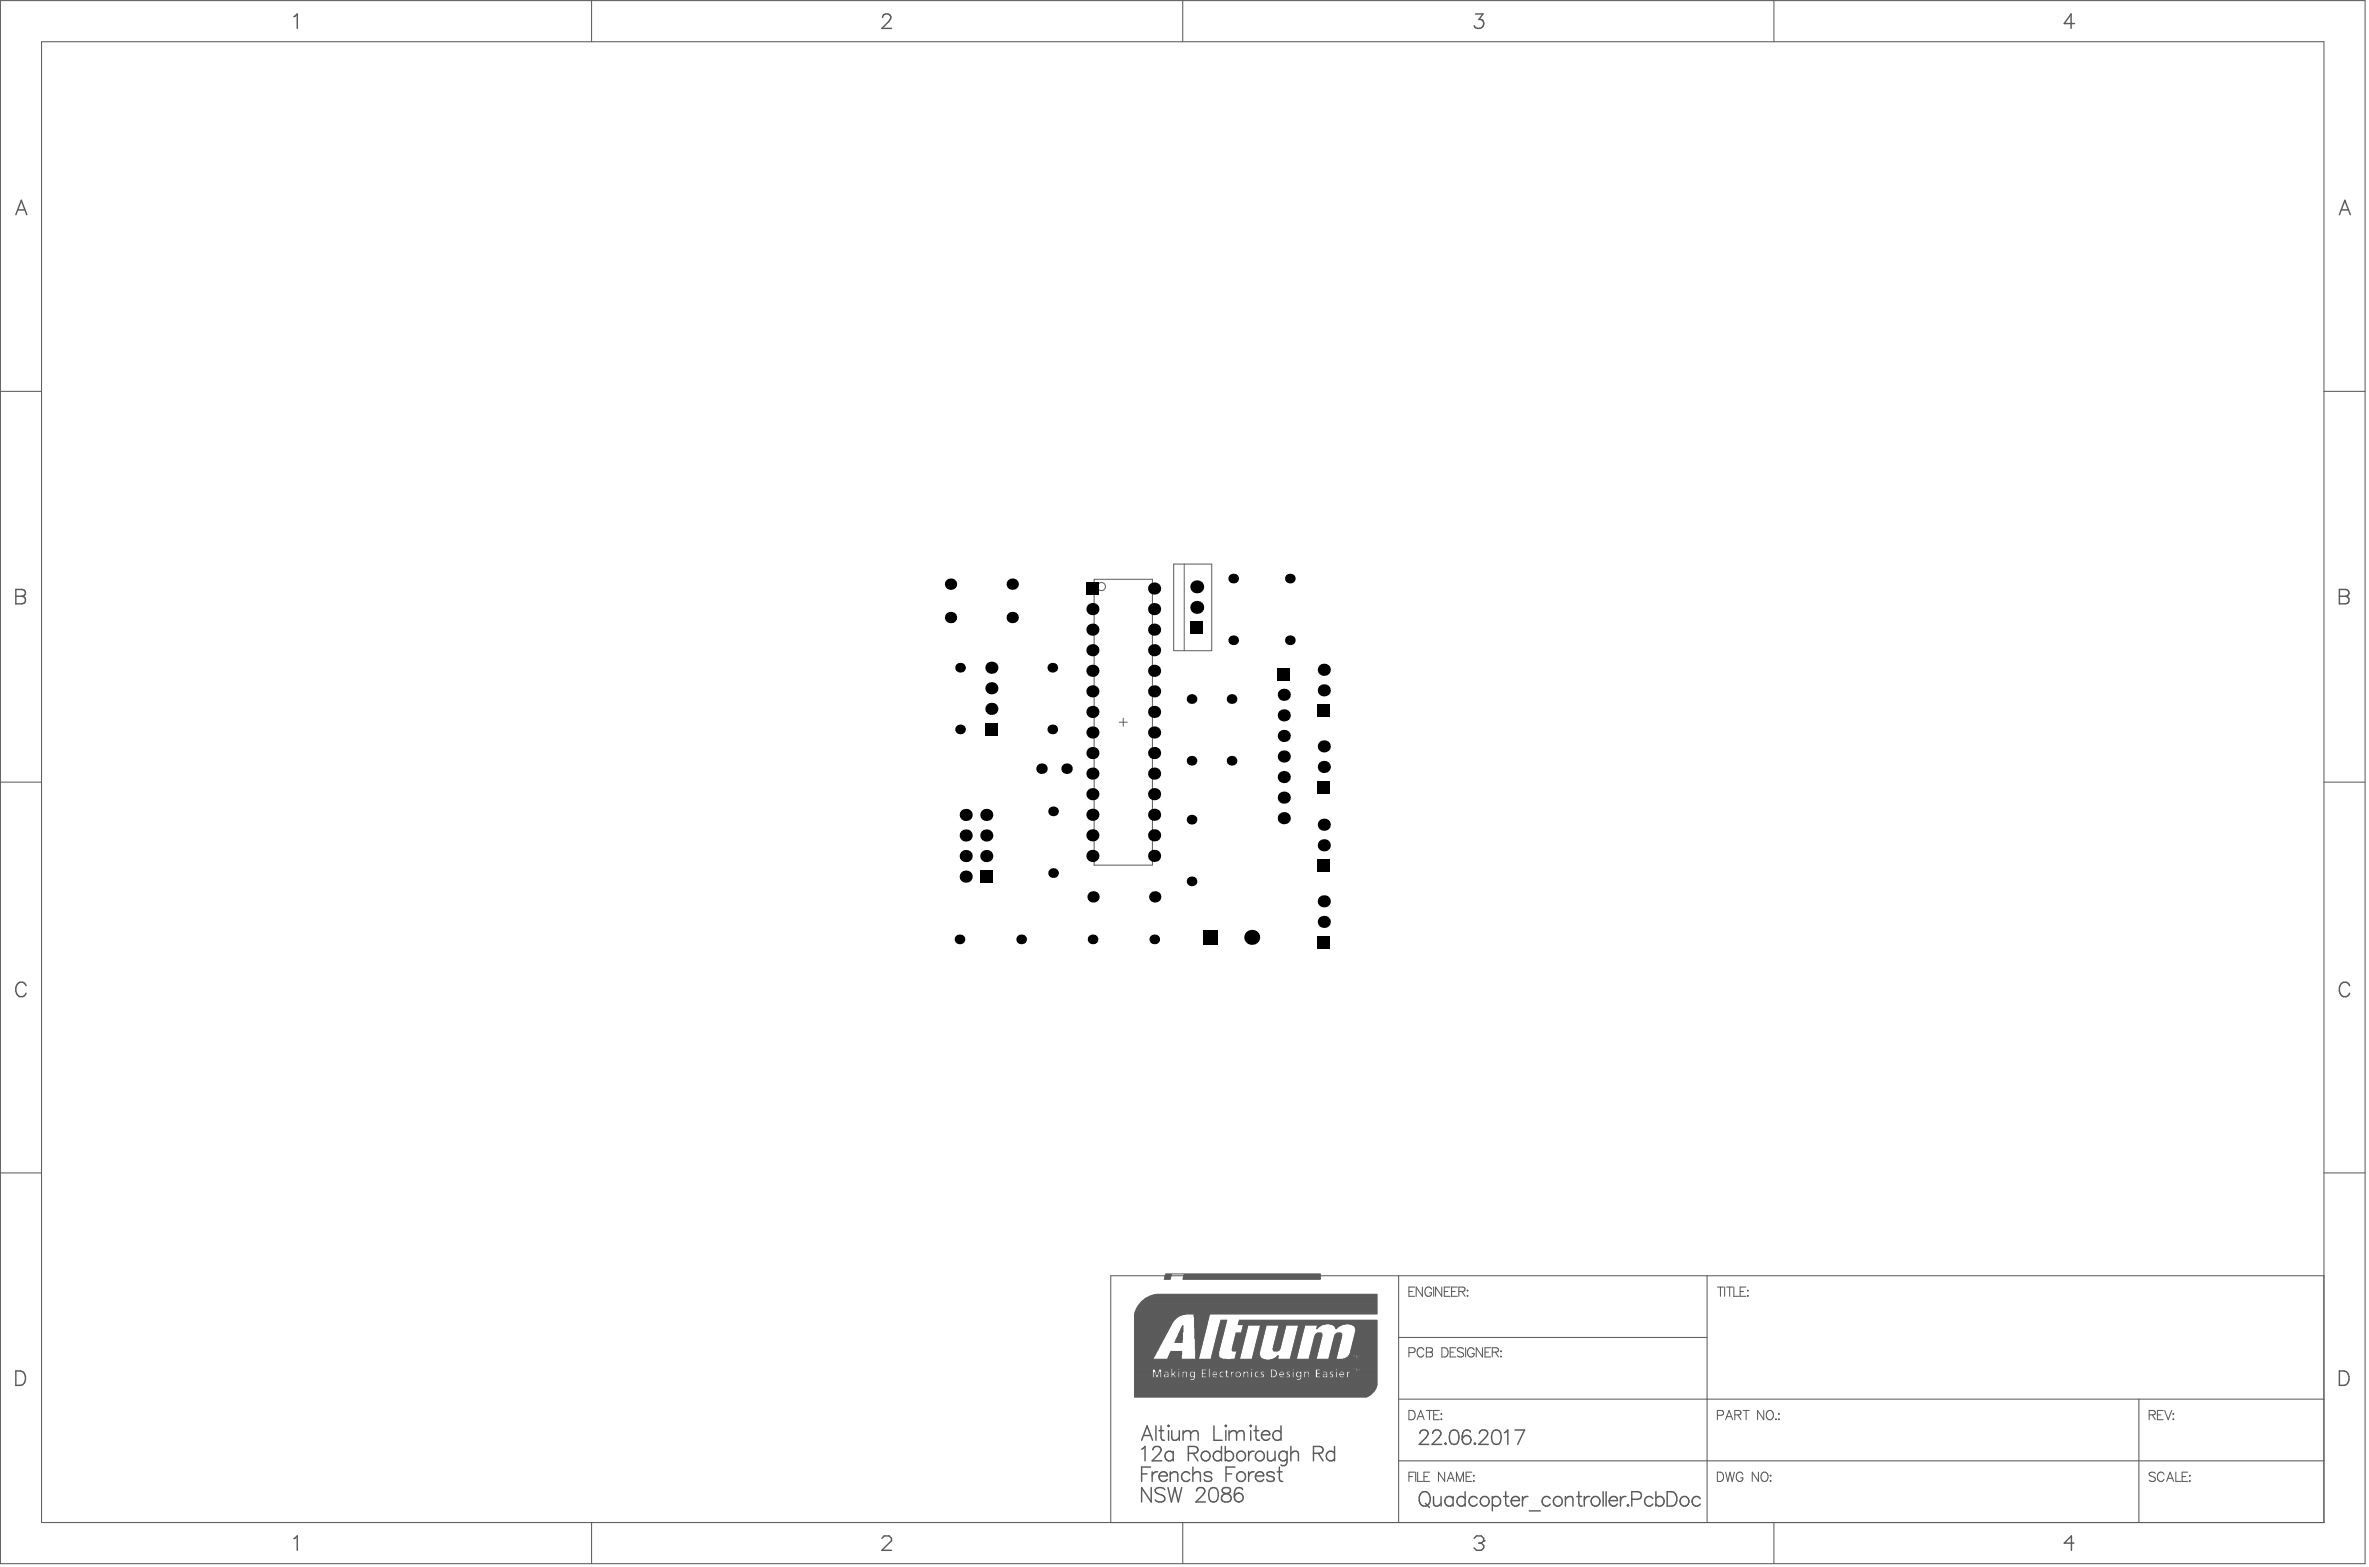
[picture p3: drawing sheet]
<svg xmlns="http://www.w3.org/2000/svg" width="974mm" height="644mm" viewBox="0 0 974 644" stroke-linecap="round" stroke-linejoin="round" font-family="sans-serif">
<g fill="none" stroke="#5a5a5a" stroke-width=".41">
<path d="M466.3 539.9h99.7M466.4 539.7h99.6M466.4 539.5h99.6M466.4 539.4h99.6M466.4 539.2h99.6M466.6 539h99.4M466.6 538.9h99.4M466.6 538.7h99.4M466.8 538.5h99.2M466.8 538.4h99.2M466.9 538.2h99.1M466.9 538h99.1"/>
<path d="M467.1 537.8h98.9M467.1 537.5h98.9M467.1 537.7h98.9M467.3 537.3h98.7M467.4 537.2h98.6M467.4 537h98.6M467.6 536.8h98.4M467.6 536.7h98.4M467.8 536.5h98.2M467.9 536.3h98.1M468.1 536.2h97.9M468.1 536h97.9"/>
<path d="M468.3 535.8h97.7M468.4 535.6h97.6M468.6 535.5h97.4M468.8 535.3h97.2M468.8 535.1h97.2M469 535h97M469.1 534.8h96.9M469.3 534.6h96.7M469.5 534.5h96.5M469.6 534.3h96.4M470 534.1h96M470.1 534h95.9"/>
<path d="M470.3 533.8h95.7M470.5 533.6h95.5M470.8 533.5h95.2M471 533.3h95M471.3 533.1h94.7M471.7 532.9h94.3M472 532.8h94M472.3 532.6h93.7M472.7 532.4h93.3M473.2 532.3h92.8M473.7 532.1h92.3M474.2 531.9h91.8"/>
<path d="M475.2 531.8h90.8M478.5 525.6h2.5M478.6 525.4h2.4M478.6 525.3h2.4M478.6 525.1h2.6M478.6 524.9h2.6M478.8 524.8h2.4M478.8 524.6h2.4M478.8 524.4h2.5M478.8 524.3h2.5M479 523.9h2.3M479 523.7h2.5"/>
<path d="M479 523.6h2.5M479 524.1h2.3M479.1 523.4h63.6M486.2 525.6h56.5M486.2 525.4h56.5M486.2 525.3h56.5M486.2 525.1h56.5M486.4 524.9h56.3M486.4 524.8h56.3M486.4 524.6h56.3M486.4 524.4h56.3M486.6 524.3h56.1"/>
<path d="M486.6 523.9h56.1M486.6 523.7h56.1M486.6 524.1h56.1M486.7 523.6h56M466.3 549.8h12.1M466.3 549.7h12.3M466.3 549.5h12.3M466.3 549.3h12.5M466.3 549.2h12.5M466.3 549h12.6M466.3 548.8h12.6M466.3 548.7h12.8"/>
<path d="M466.3 548.5h12.8M466.3 548.3h13M466.3 548.2h13M466.3 548h13.1M466.3 547.8h13.1M466.3 547.6h13.3M466.3 547.5h13.5M466.3 547.3h13.5M466.3 547.1h13.6M466.3 547h13.6M466.3 546.8h13.8M466.3 546.6h13.8"/>
<path d="M466.3 546.5h14M466.3 546.3h14M466.3 546.1h14.1M466.3 546h14.1M466.3 545.8h14.3M466.3 545.6h14.3M466.3 545.4h14.5M466.3 545.3h14.7M466.3 545.1h14.7M466.3 544.9h14.8M466.3 544.8h14.8M466.3 544.6h15"/>
<path d="M466.3 558.3h7.6M466.3 558.1h7.7M466.3 557.8h7.9M466.3 557.6h7.9M466.3 557.4h8.1M466.3 557.3h8.1M466.3 557.1h8.2M466.3 556.9h8.4M466.3 556.8h8.4M466.3 556.6h8.6M466.3 556.4h8.6M466.3 556.3h8.7"/>
<path d="M466.3 556.1h8.7M466.3 555.9h8.9M466.3 555.8h8.9M466.3 555.6h9.1M466.3 555.4h9.1M466.3 555.3h9.2M466.3 555.1h9.2M466.3 554.9h9.4M466.3 554.7h9.6M466.3 554.6h9.6M466.3 554.4h9.8M466.3 554.2h9.8"/>
<path d="M466.3 554.1h9.9M466.3 553.9h9.9M466.3 553.7h10.1M466.3 553.6h10.1M466.3 553.4h10.3M466.3 553.2h10.3M466.3 553.1h10.4M466.3 552.9h10.4M466.3 552.7h10.6M466.3 552.5h10.6M466.3 552.4h10.8M466.3 552.2h10.9"/>
<path d="M466.3 552h10.9M466.3 551.9h11.1M466.3 551.7h11.1M466.3 551.5h11.3M466.3 551.4h11.3M466.3 551h11.4M466.3 550.9h11.6M466.3 550.7h11.6M466.3 550.5h11.8M466.3 550.4h11.8M466.3 550.2h12M466.3 550h12.1"/>
<path d="M466.3 544.3h15.2M466.3 544.1h15.2M466.3 543.9h15.3M466.3 543.8h15.3M466.3 543.6h15.5M466.3 543.4h15.5M466.3 543.3h15.7M466.3 543.1h15.8M466.3 542.9h15.8M466.3 542.7h16M466.3 542.6h16.2M466.3 542.4h16.3"/>
<path d="M466.3 542.2h16.5M466.3 542.1h16.7M466.3 541.9h16.9M466.3 541.7h17M466.3 541.6h17.2M466.3 541.4h17.4M466.3 541.2h17.7M466.3 541.1h17.9M466.3 540.9h18.2M466.3 558h7.7M466.3 551.2h11.4M466.3 544.4h15"/>
<path d="M466.3 540.7h18.5M466.3 540.5h18.9M466.3 540.4h19.4M466.3 540.2h19.9M466.3 540h20.9M466.3 558.5h37.6M466.3 558.6h53.9M466.3 560h99.7M466.3 559.8h99.7M466.3 559.6h99.7M466.3 559.5h99.7M466.3 559.3h99.7"/>
<path d="M466.3 559.1h99.7M466.3 559h99.7M466.3 558.8h99.7M479.9 558.3h5.6M479.9 558.1h5.6M480.1 557.8h5.4M480.1 557.6h5.4M480.1 558h5.4M480.3 557.4h5.2M480.3 557.3h5.2M480.4 557.1h5.1M480.4 556.9h5.1"/>
<path d="M480.6 556.8h4.9M480.6 556.6h5.1M480.6 556.4h5.1M480.8 556.3h4.9M480.8 556.1h4.9M481 555.9h4.7M481 555.8h4.7M481.1 555.6h4.6M481.1 555.4h4.6M481.3 555.3h4.4M482.8 551.5h3.1M483 551.4h2.9"/>
<path d="M483 551.2h2.9M483.2 551h2.7M483.2 550.9h2.7M483.3 550.7h2.6M483.3 550.5h2.6M483.3 550.4h2.7M483.5 550.2h2.5M483.5 550h2.5M483.7 549.8h2.3M483.7 549.7h2.3M483.8 549.5h2.2M483.8 549.3h2.2"/>
<path d="M484 549.2h2M484 549h2M484.2 548.8h1.8M484.2 548.7h1.8M484.3 548.5h1.7M484.3 548.3h1.7M484.3 548.2h1.7M484.5 548h1.5M484.5 547.8h1.5M484.7 547.6h1.3M484.7 547.5h1.3M484.8 547.3h1.4"/>
<path d="M484.8 547.1h1.4M485 547h1.2M485 546.8h1.2M485.2 546.6h1M485.2 546.5h1M485.2 546.3h1M485.4 546.1h.8M485.4 546h.8M485.5 545.8h.7M485.5 545.6h.7M485.7 545.4h.5M485.7 545.3h.5"/>
<path d="M485.9 545.1h.3M485.9 544.9h.3M486 544.8h.2M486 544.6h.2M490.8 541.1h6M490.8 540.9h6M490.8 540.7h6.2M490.8 540.5h6.2M490.8 540.4h6.2M490.8 540.2h6.2M490.8 540h6.4M490.9 545.4h4.9"/>
<path d="M490.9 545.3h4.9M490.9 545.1h4.9M490.9 544.9h5.1M490.9 544.8h5.1M490.9 544.6h5.1M490.9 544.3h5.3M490.9 544.1h5.3M490.9 543.9h5.3M490.9 543.8h5.3M490.9 543.6h5.4M490.9 543.4h5.4M490.9 543.3h5.4"/>
<path d="M490.9 543.1h5.4M490.9 542.9h5.4M490.9 542.7h5.6M490.9 542.6h5.6M490.9 542.4h5.6M490.9 542.2h5.6M490.9 542.1h5.8M490.9 541.9h5.8M490.9 541.7h5.8M490.9 541.6h5.8M490.9 541.4h5.9M490.9 541.2h5.9"/>
<path d="M490.9 544.4h5.1M491.1 549.8h3.5M491.1 549.7h3.7M491.1 549.5h3.7M491.1 549.3h3.7M491.1 549.2h3.7M491.1 549h3.9M491.1 548.8h3.9M491.1 548.7h3.9M491.1 548.5h3.9M491.1 548.3h4.1M491.1 548.2h4.1"/>
<path d="M491.1 548h4.1M491.1 547.8h4.1M491.1 547.6h4.2M491.1 547.5h4.2M491.1 547.3h4.2M491.1 547.1h4.2M491.1 547h4.4M491.1 546.8h4.4M491.1 546.6h4.4M491.1 546.5h4.4M491.1 546.3h4.6M491.1 546.1h4.6"/>
<path d="M491.1 546h4.6M491.1 545.8h4.6M491.1 545.6h4.7M491.1 550h3.5M491.3 554.4h2.3M491.3 554.2h2.3M491.3 554.1h2.3M491.3 553.9h2.3M491.3 553.7h2.5M491.3 553.6h2.5M491.3 553.4h2.5M491.3 553.2h2.5"/>
<path d="M491.3 553.1h2.7M491.3 552.9h2.7M491.3 552.7h2.7M491.3 552.5h2.7M491.3 552.4h2.8M491.3 552.2h2.8M491.3 552h2.8M491.3 551.9h2.8M491.3 551.7h3M491.3 551.5h3M491.3 551.4h3M491.3 551h3.2"/>
<path d="M491.3 550.9h3.2M491.3 550.7h3.2M491.3 550.5h3.2M491.3 550.4h3.3M491.3 550.2h3.3M491.3 551.2h3M491.4 558.3h1.2M491.4 558.1h1.2M491.4 557.8h1.4M491.4 557.6h1.4M491.4 557.4h1.4M491.4 557.3h1.4"/>
<path d="M491.4 557.1h1.6M491.4 556.9h1.6M491.4 556.8h1.6M491.4 556.6h1.6M491.4 556.4h1.7M491.4 556.3h1.7M491.4 556.1h1.7M491.4 555.9h1.7M491.4 555.8h1.9M491.4 555.6h1.9M491.4 555.4h1.9M491.4 555.3h1.9"/>
<path d="M491.4 555.1h2.1M491.4 554.9h2.1M491.4 554.7h2.1M491.4 554.6h2.1M491.4 558h1.2M497.7 558.3h4.7M497.9 558.1h4M497.9 557.8h3.3M497.9 557.6h3.2M497.9 558h3.7M498 557.4h3.1M498 557.3h2.9"/>
<path d="M498 557.1h2.9M498 556.9h2.9M498.2 556.8h2.7M498.2 556.6h2.7M498.2 556.4h2.7M498.2 556.3h2.7M498.4 556.1h2.5M498.4 555.9h2.5M498.4 555.8h2.5M498.4 555.6h2.5M498.5 555.4h2.4M498.5 555.3h2.4"/>
<path d="M498.5 555.1h2.6M498.5 554.9h2.6M498.7 554.7h2.4M498.7 554.6h2.4M498.7 554.4h2.5M498.7 554.2h2.5M498.9 554.1h2.3M498.9 553.9h2.3M498.9 553.7h2.5M498.9 553.6h2.5M499 553.4h2.4M499 553.2h2.4"/>
<path d="M499 553.1h2.6M499 552.9h2.6M499.2 552.7h2.4M499.2 552.5h2.4M499.2 552.4h2.5M499.2 552.2h2.5M499.4 552h2.3M499.4 551.9h2.3M499.4 551.7h2.5M499.4 551.5h2.5M499.5 551.4h2.4M499.5 551h2.6"/>
<path d="M499.5 550.9h2.6M499.5 551.2h2.4M499.7 550.7h2.4M499.7 550.5h2.4M499.7 550.4h2.6M499.7 550.2h2.6M499.9 549.8h2.4M499.9 549.7h2.5M499.9 549.5h2.5M499.9 550h2.4M500.1 549.3h2.3M500.1 549.2h2.5"/>
<path d="M500.1 549h2.5M500.1 548.8h2.5M500.2 548.7h2.4M500.2 548.5h2.6M500.2 548.3h2.6M500.2 548.2h2.6M500.4 548h2.4M500.4 547.8h2.5M500.4 547.6h2.5M500.4 547.5h2.5M500.6 547.3h2.3M500.6 547.1h2.5"/>
<path d="M500.6 547h2.5M500.6 546.8h2.5M500.7 546.6h2.4M500.7 546.5h2.6M500.7 546.3h2.6M500.7 546.1h2.6M500.9 546h2.4M500.9 545.8h2.5M500.9 545.6h2.5M500.9 545.4h2.5M501.1 545.3h2.3M501.1 545.1h2.5"/>
<path d="M501.1 544.9h2.5M501.2 544.8h2.4M501.2 544.6h2.4M501.2 544.3h2.6M501.2 544.4h2.6M501.4 544.1h2.4M501.4 543.9h2.4M501.4 543.8h2.5M501.4 543.6h2.5M501.6 543.4h2.3M501.6 543.3h2.3M501.6 543.1h2.5"/>
<path d="M501.6 542.9h2.5M501.7 542.7h2.4M501.7 542.6h2.4M501.7 542.4h2.6M506 558.5h13.3M506.3 554.6h4.1M506.5 554.9h3.9M506.5 554.7h3.9M506.5 554.4h3.9M506.5 554.2h4M506.5 554.1h4M506.5 553.9h4"/>
<path d="M506.5 553.7h4M506.6 555.1h3.6M506.6 553.6h4.1M506.6 553.4h4.1M506.6 553.2h4.1M506.6 553.1h4.1M506.8 552.9h4.1M506.8 552.7h4.1M506.8 552.5h4.1M506.8 552.4h4.1M507 552.2h4M507 552h4"/>
<path d="M507 551.9h4M507 551.7h4M507.2 551.5h4M507.2 551.4h4M507.2 551h4M507.2 551.2h4M507.3 550.9h4.1M507.3 550.7h4.1M507.3 550.5h4.1M507.3 550.4h4.1M507.5 549.8h4M507.5 549.7h4"/>
<path d="M507.5 558.3h2M507.5 550.2h4M507.5 550h4M507.7 549.5h4M507.7 549.3h4M507.7 549.2h4M507.7 549h4M507.7 558.1h1.8M507.7 557.8h1.8M507.7 557.6h2M507.7 558h1.8M507.8 548.8h4.1"/>
<path d="M507.8 548.7h4.1M507.8 548.5h4.1M507.8 548.3h4.1M507.8 557.4h1.9M507.8 557.3h1.9M507.8 557.1h1.9M507.8 556.9h2.1M508 548.2h4.1M508 548h4.1M508 547.8h4.1M508 547.6h4.1M508 556.8h1.9"/>
<path d="M508 556.6h1.9M508 556.4h1.9M508 556.3h2M508.2 556.1h1.8M508.2 555.9h1.8M508.2 555.8h1.8M508.2 555.6h2M508.3 555.4h1.9M508.3 555.3h1.9M508.8 544.3h35M509 544.1h35.8M509 543.9h57"/>
<path d="M509 543.8h57M509 543.6h57M509.2 543.4h56.8M509.2 543.3h56.8M509.2 543.1h56.8M509.2 542.9h56.8M509.4 542.7h56.6M509.4 542.6h56.6M509.4 542.4h56.6M510.2 547.5h2M510.4 547.3h1.8M510.4 547.1h1.8"/>
<path d="M510.4 547h1.8M510.4 546.8h2M510.5 546.6h1.9M510.5 546.5h1.9M510.5 546.3h1.9M510.5 546.1h2.1M510.7 546h1.9M510.7 545.8h1.9M510.7 545.6h1.9M510.7 545.4h2M510.9 545.3h1.8M510.9 545.1h1.8"/>
<path d="M510.9 544.9h1.8M510.9 544.8h2M511 544.6h1.9M511 544.4h32.3M514.6 558.3h4.4M514.8 558.1h3.8M514.8 557.8h3.3M514.8 557.6h3.2M514.8 558h3.5M514.9 557.4h3.1M514.9 557.3h2.9M514.9 557.1h2.9"/>
<path d="M514.9 556.9h2.9M515.1 556.8h2.5M515.1 556.6h2.5M515.1 556.4h2.5M515.1 556.3h2.5M515.3 556.1h2.3M515.3 555.9h2.3M515.3 555.8h2.3M515.3 555.6h2.3M515.4 555.4h2.2M515.4 555.3h2.4M515.4 555.1h2.4"/>
<path d="M515.4 554.9h2.4M515.6 554.7h2.2M515.6 554.6h2.4M515.6 554.4h2.4M515.6 554.2h2.4M515.8 554.1h2.2M515.8 553.9h2.3M515.8 553.7h2.3M515.8 553.6h2.3M515.9 553.4h2.2M515.9 553.2h2.4M515.9 553.1h2.4"/>
<path d="M515.9 552.9h2.4M516.1 552.7h2.2M516.1 552.5h2.4M516.1 552.4h2.4M516.1 552.2h2.4M516.3 552h2.2M516.3 551.9h2.3M516.3 551.7h2.3M516.3 551.5h2.3M516.5 551.4h2.1M516.5 551h2.3M516.5 550.9h2.3"/>
<path d="M516.5 551.2h2.3M516.6 550.7h2.2M516.6 550.5h2.4M516.6 550.4h2.4M516.6 550.2h2.4M516.8 549.8h2.4M516.8 549.7h2.4M516.8 549.5h2.4M516.8 550h2.2M517 549.3h2.2M517 549.2h2.3M517 549h2.3"/>
<path d="M517 548.8h2.3M517.1 548.7h2.2M517.1 548.5h2.4M517.1 548.3h2.4M517.1 548.2h2.4M517.3 548h2.2M517.3 547.8h2.4M517.3 547.6h2.4M517.3 547.5h2.4M517.5 547.3h2.2M517.5 547.1h2.3M517.5 547h2.3"/>
<path d="M517.5 546.8h2.3M517.6 546.6h2.2M517.6 546.5h2.4M517.6 546.3h2.4M517.6 546.1h2.4M517.8 546h2.2M517.8 545.8h2.4M517.8 545.6h2.4M517.8 545.4h2.4M518 545.3h2.2M518 545.1h2.3M518 544.9h2.3"/>
<path d="M518 544.8h2.3M518.1 544.6h2.2M522 558.6h44M522.9 558.5h43.1M523.2 554.6h2.7M523.2 554.4h2.7M523.2 554.2h2.9M523.2 554.1h2.9M523.2 553.9h3.1M523.4 558.3h1.7M523.4 554.9h2.2M523.4 554.7h2.3"/>
<path d="M523.4 553.7h2.9M523.4 553.6h2.9M523.4 553.4h2.9M523.4 553.2h3M523.6 555.1h1.6M523.6 553.1h2.8M523.6 552.9h2.8M523.6 552.7h2.8M523.6 552.5h3M523.7 558.1h1.5M523.7 552.4h2.9M523.7 552.2h2.9"/>
<path d="M523.7 552h2.9M523.7 551.9h3.1M523.9 551.7h2.9M523.9 551.5h2.9M523.9 551.4h2.9M523.9 551.2h3M524.1 551h2.8M524.1 550.9h2.8M524.1 550.7h2.8M524.1 550.5h3M524.1 558h1.1M524.2 549.8h3.1"/>
<path d="M524.2 557.8h1M524.2 550.4h2.9M524.2 550.2h2.9M524.2 550h2.9M524.4 549.7h2.9M524.4 549.5h2.9M524.4 549.3h2.9M524.4 549.2h3M524.6 549h2.8M524.6 548.8h2.8M524.6 548.7h2.8M524.6 548.5h3"/>
<path d="M524.6 557.6h.6M524.7 548.3h2.9M524.7 548.2h2.9M524.7 548h2.9M524.7 547.8h3.1M524.7 557.4h.7M524.9 547.6h2.9M524.9 547.5h2.9M524.9 547.3h2.9M524.9 547.1h3M524.9 557.3h.5M525.1 547h2.8"/>
<path d="M525.1 546.8h2.8M525.1 546.6h2.8M525.1 546.5h3M525.1 557.1h.3M525.2 546.3h2.9M525.2 546.1h2.9M525.2 546h2.9M525.2 545.8h3.1M525.2 556.9h.2M525.4 545.6h2.9M525.4 545.4h2.9M525.4 545.3h2.9"/>
<path d="M525.4 545.1h3.1M525.6 544.9h2.9M525.6 544.8h2.9M525.6 544.6h2.9M530.3 558.3h2.5M530.3 558.1h2.5M530.3 558h2.5M530.5 557.8h2.5M530.5 557.6h2.5M530.5 557.4h2.5M530.5 557.3h2.5M530.6 557.1h2.6"/>
<path d="M530.6 556.9h2.6M530.6 556.8h2.6M530.6 556.6h2.6M530.8 556.4h2.6M530.8 556.3h2.6M530.8 556.1h2.6M530.8 555.9h2.6M531 555.8h2.5M531 555.6h2.5M531 555.4h2.5M531 555.3h2.5M531.2 555.1h2.5"/>
<path d="M531.2 554.9h2.5M531.2 554.7h2.5M531.2 554.6h2.5M531.3 554.4h2.6M531.3 554.2h2.6M531.3 554.1h2.6M531.3 553.9h2.6M531.5 553.7h2.5M531.5 553.6h2.5M531.5 553.4h2.5M531.5 553.2h2.5M531.7 553.1h2.5"/>
<path d="M531.7 552.9h2.5M531.7 552.7h2.5M531.7 552.5h2.5M531.8 552.4h2.6M531.8 552.2h2.6M531.8 552h2.6M531.8 551.9h2.6M532 551.7h2.5M532 551.5h2.5M532 551.4h2.5M532 551.2h2.5M532.2 551h2.5"/>
<path d="M532.2 550.9h2.5M532.2 550.7h2.5M532.2 550.5h2.5M532.3 549.8h2.6M532.3 550.4h2.6M532.3 550.2h2.6M532.3 550h2.6M532.5 549.7h2.5M532.5 549.5h2.5M532.5 549.3h2.5M532.5 549.2h2.5M532.7 549h2.5"/>
<path d="M532.7 548.8h2.5M532.7 548.7h2.5M532.7 548.5h2.5M532.8 548.3h2.6M532.8 548.2h2.6M532.8 548h2.6M532.8 547.8h2.6M533 547.6h2.6M533 547.5h2.6M533 547.3h2.6M533 547.1h2.6M533.2 547h2.5"/>
<path d="M533.2 546.8h2.5M533.2 546.6h2.5M533.2 546.5h2.5M533.4 546.3h2.5M533.4 546.1h2.5M533.4 546h2.5M533.4 545.8h2.5M533.5 545.6h2.6M533.5 545.4h2.6M533.5 545.3h2.6M533.5 545.1h2.6M533.7 544.9h2.5"/>
<path d="M533.7 544.8h2.5M533.7 544.6h2.5M538.1 558.3h2.9M538.1 558.1h2.9M538.1 557.8h3M538.1 558h3M538.3 557.6h2.8M538.3 557.4h2.8M538.3 557.3h3M538.3 557.1h3M538.4 556.9h2.9M538.4 556.8h2.9"/>
<path d="M538.4 556.6h3.1M538.4 556.4h3.1M538.6 556.3h2.9M538.6 556.1h2.9M538.6 555.9h3M538.6 555.8h3M538.8 555.6h2.8M538.8 555.4h2.8M538.8 555.3h3M538.8 555.1h3M538.9 554.9h2.9M538.9 554.7h2.9"/>
<path d="M538.9 554.6h3.1M538.9 554.4h3.1M539.1 554.2h2.9M539.1 554.1h2.9M539.1 553.9h3M539.1 553.7h3M539.3 553.6h2.8M539.3 553.4h2.8M539.3 553.2h3M539.3 553.1h3M539.4 552.9h2.9M539.4 552.7h2.9"/>
<path d="M539.4 552.5h3.1M539.4 552.4h3.1M539.6 552.2h2.9M539.6 552h2.9M539.6 551.9h3.1M539.6 551.7h3.1M539.8 551.5h2.9M539.8 551.4h2.9M539.8 551h3M539.8 551.2h3M539.9 550.9h2.9M539.9 550.7h2.9"/>
<path d="M539.9 550.5h3.1M539.9 550.4h3.1M540.1 549.8h3.1M540.1 549.7h3.1M540.1 550.2h2.9M540.1 550h2.9M540.3 549.5h2.9M540.3 549.3h2.9M540.3 549.2h3M540.3 549h3M540.5 548.8h2.8M540.5 548.7h2.8"/>
<path d="M540.6 548.5h2.7M540.6 548.3h2.7M540.8 548.2h2.5M541 548h2.3M541.1 547.8h2.1M541.1 546h.2M541.1 545.8h.4M541.3 545.6h.3M541.3 545.4h.5M541.3 545.3h.7M541.3 545.1h.8M541.5 547.6h1.5"/>
<path d="M541.5 544.9h1M541.5 544.8h1.2M541.5 544.6h1.5M546.2 558.3h2.9M546.2 558.1h3M546.2 557.8h3M546.2 558h3M546.4 557.6h2.8M546.4 557.4h3M546.4 557.3h3M546.4 557.1h3M546.5 556.9h2.9"/>
<path d="M546.5 556.8h3.1M546.5 556.6h3.1M546.5 556.4h3.1M546.7 556.3h2.9M546.7 556.1h3M546.7 555.9h3M546.7 555.8h3M546.7 544.1h6.3M546.9 555.6h2.8M546.9 555.4h3M546.9 555.3h3M546.9 555.1h3"/>
<path d="M547 554.9h2.9M547 554.7h3.1M547 554.6h3.1M547 554.4h3.1M547.2 554.2h2.9M547.2 554.1h3.1M547.2 553.9h3.1M547.2 553.7h3.1M547.4 553.6h2.9M547.4 553.4h3M547.4 553.2h3M547.4 553.1h3"/>
<path d="M547.4 544.3h4.5M547.6 552.9h2.8M547.6 552.7h3M547.6 552.5h3M547.6 552.4h3M547.7 552.2h2.9M547.7 552h3.1M547.7 551.9h3.1M547.7 551.7h3.1M547.9 551.5h2.9M547.9 551.4h3M547.9 551h3"/>
<path d="M547.9 551.2h3M547.9 544.4h3.5M548.1 544.6h3M548.1 550.9h2.8M548.1 550.7h3M548.1 550.5h3M548.1 550.4h3M548.2 549.8h3.1M548.2 549.7h3.1M548.2 550.2h2.9M548.2 550h3.1M548.4 549.5h2.9"/>
<path d="M548.4 549.3h3M548.4 549.2h3M548.4 544.8h2.4M548.6 549h2.8M548.6 548.8h2.8M548.6 548.7h2.8M548.6 545.1h1.5M548.6 544.9h1.8M548.7 548.5h2.9M548.7 548.3h2.7M548.7 545.3h1.2M548.9 548.2h2.5"/>
<path d="M548.9 545.8h.5M548.9 545.6h.7M548.9 545.4h.8M549.1 548h2.3M549.1 546h.1M549.2 547.8h2.1M549.6 547.6h1.5M552.1 558.3h4.2M552.8 558.1h3.5M553.1 558h3.2M553.5 557.8h2.8M553.6 557.6h2.7"/>
<path d="M554 557.4h2.3M554.1 557.3h2.2M554.3 557.1h2M554.3 556.9h1.7M554.5 556.8h11.5M554.7 556.6h11.3M554.7 556.4h11.3M554.7 544.1h11.3M554.8 556.3h11.2M554.8 556.1h11.2M555 555.9h11M555 555.8h11"/>
<path d="M555 555.6h11M555 555.4h11M555.2 555.3h10.8M555.2 555.1h10.8M555.2 554.9h10.8M555.2 554.7h10.8M555.3 554.6h10.7M555.3 554.4h10.7M555.3 554.2h10.7M555.3 554.1h10.7M555.5 553.9h10.5M555.5 553.7h10.5"/>
<path d="M555.5 553.6h10.5M555.5 553.4h10.5M555.5 544.3h10.5M555.7 553.2h10.3M555.7 553.1h10.3M555.7 552.9h10.3M555.7 552.7h10.3M555.8 552.5h10.2M555.8 552.4h10.2M555.8 552.2h10.2M555.8 552h10.2M555.8 544.4h10.2"/>
<path d="M556 551.9h10M556 551.7h10M556 551.5h10M556 551.4h10M556.2 544.6h9.8M556.2 551h9.8M556.2 550.9h9.8M556.2 550.7h9.8M556.2 551.2h9.8M556.3 550.5h9.7M556.3 550.4h9.7M556.3 550.2h9.7"/>
<path d="M556.3 550h9.7M556.5 549.8h9.5M556.5 549.7h9.5M556.5 549.5h9.5M556.5 549.3h9.5M556.5 544.8h9.5M556.7 549.2h9.3M556.7 549h9.3M556.7 548.8h9.3M556.7 548.7h9.3M556.7 544.9h9.3M556.7 558.3h.7"/>
<path d="M556.7 558.1h.7M556.7 557.8h.7M556.7 557.6h.7M556.7 557.4h.7M556.7 557.3h.7M556.7 557.1h.7M556.7 558h.7M556.8 548.5h9.2M556.8 548.3h9.2M556.8 548.2h9.2M556.8 548h9.2M556.8 545.3h9.2"/>
<path d="M556.8 545.1h9.2M557 547.8h9M557 547.6h9M557 547.5h9M557 547.3h9M557 547.1h9M557 546h9M557 545.8h9M557 545.6h9M557 545.4h9M557.2 547h8.8M557.2 546.8h8.8"/>
<path d="M557.2 546.6h8.8M557.2 546.5h8.8M557.2 546.3h8.8M557.2 546.1h8.8M557.2 556.9h.2M557.7 558.3h.3M557.7 558.1h.3M557.7 557.8h.2M557.7 557.6h.2M557.7 558h.3M557.9 557.1h.6M557.9 556.9h.8"/>
<path d="M558 557.6h.4M558 557.4h.5M558 557.3h.5M558.2 557.8h.2M558.4 558.3h.5M558.5 558.1h.4M558.5 557.8h.4M558.5 558h.4M558.7 557.6h.2M558.7 557.4h.2M559 558.3h7M559 558.1h7"/>
<path d="M559 557.8h7M559 557.6h7M559 557.4h7M559 557.3h7M559 557.1h7M559 556.9h7M559 558h7M466.3 565.9h7.4M466.3 565.7h7.4M466.3 565.6h7.4M466.3 565.4h7.4M466.3 565.2h7.4"/>
<path d="M466.3 565.1h7.4M466.3 564.9h7.4M466.3 564.5h7.4M466.3 564.4h7.4M466.3 564.2h7.4M466.3 564h7.4M466.3 563.9h7.4M466.3 563.7h7.4M466.3 563.5h7.4M466.3 563.4h7.4M466.3 563.2h7.4M466.3 563h7.4"/>
<path d="M466.3 562.9h7.4M466.3 562.7h7.4M466.3 566.4h22.8M466.3 562.5h15M466.3 562.3h15M466.3 564.7h7.4M466.3 566.9h22.9M466.3 566.7h22.8M466.3 566.6h22.8M466.3 566.2h24.1M466.3 566.1h24.3M466.3 574h95.4"/>
<path d="M466.3 573.8h95.8M466.3 573.7h96.1M466.3 573.5h96.5M466.3 573.3h96.6M466.3 573.2h97M466.3 573h97.1M466.3 572.8h97.3M466.3 572.7h97.5M466.3 572.5h97.6M466.3 572.3h97.8M466.3 572.2h98M466.3 572h98.2"/>
<path d="M466.3 571.8h98.3M466.3 571.6h98.5M466.3 571.3h98.7M466.3 571.1h98.8M466.3 571h99M466.3 570.8h99M466.3 570.6h99.2M466.3 570.5h99.2M466.3 570.3h99.3M466.3 570.1h99.3M466.3 570h99.3M466.3 569.8h99.5"/>
<path d="M466.3 569.6h99.5M466.3 569.4h99.5M466.3 569.3h99.7M466.3 569.1h99.7M466.3 568.9h99.7M466.3 568.8h99.7M466.3 568.6h99.7M466.3 568.4h99.7M466.3 568.3h99.7M466.3 568.1h99.7M466.3 567.9h99.7M466.3 567.8h99.7"/>
<path d="M466.3 567.6h99.7M466.3 567.4h99.7M466.3 567.3h99.7M466.3 567.1h99.7M466.3 562.2h99.7M466.3 562h99.7M466.3 561.8h99.7M466.3 561.7h99.7M466.3 561.5h99.7M466.3 561.3h99.7M466.3 561.2h99.7M466.3 561h99.7"/>
<path d="M466.3 560.8h99.7M466.3 560.7h99.7M466.3 560.5h99.7M466.3 560.3h99.7M466.3 560.2h99.7M466.3 571.5h98.7M474.4 565.9h.8M474.4 565.7h.6M474.4 565.6h.6M474.4 565.4h.6M474.4 565.2h.5M474.4 565.1h.5"/>
<path d="M474.4 564.9h.5M474.4 564.5h.3M474.4 564.4h.3M474.4 564.2h.3M474.4 564h.1M474.4 563.9h.1M474.4 564.7h.3M474.7 562.7h1.5M474.9 563.2h1.2M474.9 563h1.3M474.9 562.9h1.3M475 563.7h.9"/>
<path d="M475 563.5h1.1M475 563.4h1.1M475.2 564.2h.7M475.2 564h.7M475.2 563.9h.7M475.4 564.9h.1M475.4 564.5h.3M475.4 564.4h.3M475.4 564.7h.3M475.9 565.9h.8M475.9 565.7h.8M476.1 565.6h.6"/>
<path d="M476.1 565.4h.6M476.1 565.2h.6M476.2 565.1h.5M476.2 564.9h.5M476.2 564.7h.5M476.4 564.5h.3M476.4 564.4h.3M476.4 564.2h.3M476.6 564h.1M476.6 563.9h.1M476.6 563.7h.1M477.4 565.9h1.2"/>
<path d="M477.4 565.7h1M477.4 565.6h.9M477.4 565.4h.9M477.4 565.2h.9M477.4 565.1h.9M477.4 564.9h.9M477.4 564.5h1.2M477.4 564.4h2.4M477.4 564.2h2.4M477.4 564h1M477.4 563.9h1M477.4 563.7h1"/>
<path d="M477.4 563.5h1.2M477.4 563.4h3.9M477.4 563.2h3.9M477.4 563h3.9M477.4 562.9h3.9M477.4 562.7h3.9M477.4 564.7h1M478.8 564h1M478.9 565.4h.7M478.9 565.2h.9M478.9 565.1h.9M479.1 564.9h.7"/>
<path d="M479.6 565.9h.3M480.1 563.5h1.2M480.3 563.9h1M480.3 563.7h1M480.4 565.9h.9M480.4 565.7h.9M480.4 565.6h.9M480.4 565.4h.9M480.4 565.2h.9M480.4 565.1h.9M480.4 564.9h.9M480.4 564.5h.9"/>
<path d="M480.4 564.4h.9M480.4 564.2h.9M480.4 564h.9M480.4 564.7h.9M482 565.9h.8M482 565.7h.6M482 565.6h.5M482 565.4h.5M482 565.2h.3M482 565.1h.1M482 564.2h.1M482 564h.3"/>
<path d="M482 563.9h.5M482 563.7h.5M482 563.5h.6M482 563.4h11.8M482 563.2h11.8M482 563h11.8M482 562.9h2.2M482 562.7h2.2M482 562.5h2.2M482 562.3h14.7M482.6 564.5h1.6M482.6 564.7h1.6"/>
<path d="M482.8 564.9h1.4M482.8 564.4h1.4M483 565.1h1.2M483 564.2h1.2M483 564h1.2M483.2 565.4h1M483.2 565.2h1M483.2 563.9h1M483.3 565.6h.9M483.3 563.7h.9M483.5 565.7h.7M483.5 563.5h.7"/>
<path d="M483.7 565.9h.5M484.8 565.9h1.1M484.8 565.7h1.1M484.8 565.6h1.1M484.8 565.4h1.1M484.8 565.2h1.1M484.8 565.1h1.1M484.8 564.9h1.1M484.8 564.5h1.1M484.8 564.4h1.1M484.8 564.2h1.1M484.8 564h1.1"/>
<path d="M484.8 563.9h1.1M484.8 563.7h1.1M484.8 563.5h1.1M484.8 562.9h9M484.8 562.7h9M484.8 562.5h11.9M484.8 564.7h1.1M486.4 563.5h.3M486.5 565.9h.9M486.5 565.7h.9M486.5 565.6h.9M486.5 565.4h.9"/>
<path d="M486.5 565.2h.9M486.5 565.1h.9M486.5 564.9h.9M486.5 564.5h.9M486.5 564.4h.9M486.5 564.2h.9M486.5 564.7h.9M486.7 564h.7M487.7 563.5h1.7M487.9 563.7h1.3M488.1 565.9h1.3M488.1 565.7h1.1"/>
<path d="M488.1 565.6h1M488.1 565.4h.8M488.1 565.2h.8M488.1 565.1h.8M488.1 564.9h.8M488.1 564.5h.8M488.1 564.4h.8M488.1 564.2h.8M488.1 564h.8M488.1 563.9h1M488.1 564.7h.8M489.4 566.4h.9"/>
<path d="M489.6 565.1h1M489.6 564.9h1M489.6 564.5h1M489.6 564.4h1M489.6 564.2h1M489.6 564.7h1M489.7 565.2h.7M489.7 564h.7M489.9 565.4h.4M490.3 565.9h.3M490.4 563.5h.2M490.8 566.9h42.2"/>
<path d="M490.9 566.7h41.9M491.1 566.4h41.7M491.1 566.6h41.7M491.3 565.9h2.5M491.3 565.7h2.5M491.3 565.6h2.5M491.3 565.4h2.5M491.3 565.2h2.5M491.3 565.1h2.5M491.3 564.9h2.5M491.3 564.5h2.5M491.3 564.4h2.5"/>
<path d="M491.3 564.2h2.5M491.3 564h2.5M491.3 563.9h2.5M491.3 563.7h2.5M491.3 563.5h2.5M491.3 564.7h2.5M491.3 566.2h42.9M491.3 566.1h42.9M494.5 565.4h2.2M494.5 565.2h2.2M494.5 565.1h2.2M494.5 564.9h2.2"/>
<path d="M494.5 564.5h2.2M494.5 563.9h2.2M494.5 563.7h2.2M494.5 563.5h2.2M494.5 563.4h2.2M494.5 563.2h2.2M494.5 564.7h2.2M495.7 564.4h1M495.7 564.2h1M495.7 564h1M495.8 565.9h.9M495.8 565.7h.9"/>
<path d="M495.8 565.6h.9M495.8 563h.9M495.8 562.9h.9M495.8 562.7h.9M497.4 565.9h1.5M497.4 565.7h1.1M497.4 565.6h1M497.4 565.4h.8M497.4 565.2h.8M497.4 565.1h.8M497.4 564.9h.8M497.4 564.5h.8"/>
<path d="M497.4 564.4h.8M497.4 564.2h.8M497.4 564h.8M497.4 563.9h1M497.4 563.7h1.1M497.4 563.5h1.3M497.4 563.4h6.4M497.4 563.2h6.4M497.4 563h6.4M497.4 562.9h6.7M497.4 562.7h16.7M497.4 562.5h16.7"/>
<path d="M497.4 562.3h58.6M497.4 564.7h.8M498.7 565.1h2.4M498.7 564.4h1.2M498.9 565.2h2.2M498.9 564.2h.8M498.9 564h.8M499 565.4h1.1M499.9 563.5h1.8M500.1 563.7h1.3M500.2 565.9h1.5M500.2 565.7h1.2"/>
<path d="M500.2 565.6h1M500.2 565.4h1M500.2 563.9h1M500.4 564.9h.7M500.4 564.5h.7M500.4 564.4h.7M500.4 564.2h.7M500.4 564h.8M500.4 564.7h.7M501.7 565.1h2.1M501.7 564.9h2.1M501.7 564.5h2.1"/>
<path d="M501.7 564.4h2.1M501.7 564.7h2.1M501.9 565.2h1.9M501.9 564.2h1.9M502.1 565.4h1.7M502.1 564h1.7M502.9 565.9h1.2M502.9 565.7h1M502.9 565.6h.9M502.9 563.9h.4M502.9 563.7h.4M502.9 563.5h.4"/>
<path d="M504.5 565.2h1.3M504.5 565.1h1.3M504.5 564.9h1.3M504.5 564.5h1.3M504.5 564.4h1.3M504.5 564.2h1.3M504.5 564h1.3M504.5 563.4h17.7M504.5 563.2h17.7M504.5 563h17.7M504.5 562.9h9.6M504.5 564.7h1.3"/>
<path d="M504.6 565.4h1.2M505 563.9h.8M505 563.7h.8M505 563.5h.8M505.1 565.9h.7M505.1 565.7h.7M505.1 565.6h.7M506.3 565.9h2M506.3 565.7h1.7M506.3 565.6h1.5M506.3 565.4h1.4M506.3 565.2h1.4"/>
<path d="M506.3 565.1h1.4M506.3 564.9h1.4M506.3 563.7h.2M506.3 563.5h.3M506.5 564.5h1.2M506.5 564.4h1.2M506.5 564.2h1.2M506.5 564.7h1.2M507.2 564h.5M507.2 563.9h.6M507.2 563.7h.8M507.2 563.5h1.1"/>
<path d="M508.3 565.2h1.1M508.3 565.1h1.2M508.3 564.9h1.2M508.3 564.5h1.2M508.3 564.4h1.2M508.3 564.2h1.1M508.3 564.7h1.2M508.5 565.4h.7M508.5 564h.7M509.5 565.9h1.4M509.5 563.5h1.4M509.9 565.7h1"/>
<path d="M509.9 565.6h1M509.9 563.9h1M509.9 563.7h1M510 565.4h.9M510 564h.9M510.2 565.2h.7M510.2 565.1h.7M510.2 564.9h.7M510.2 564.5h.7M510.2 564.4h.7M510.2 564.2h.7M510.2 564.7h.7"/>
<path d="M511.5 565.9h1.1M511.5 565.7h1.1M511.5 565.6h1.1M511.5 565.4h1.1M511.5 565.2h1.1M511.5 565.1h1.1M511.5 564.9h1.1M511.5 564.5h1.1M511.5 563.5h.4M511.5 564.7h1.1M511.7 564.4h.9M511.7 564.2h.9"/>
<path d="M511.9 564h.5M512.9 563.5h1.2M513.1 563.9h1M513.1 563.7h1M513.2 565.9h.9M513.2 565.7h.9M513.2 565.6h.9M513.2 565.4h.9M513.2 565.2h.9M513.2 565.1h.9M513.2 564.9h.9M513.2 564.5h.9"/>
<path d="M513.2 564.4h.9M513.2 564.2h.9M513.2 564h.9M513.2 564.7h.9M514.8 565.9h1.5M514.8 565.7h1.1M514.8 565.6h1M514.8 565.4h.8M514.8 565.2h.8M514.8 565.1h.8M514.8 564.9h.8M514.8 564.5h.8"/>
<path d="M514.8 564.4h.8M514.8 564.2h.8M514.8 564h.8M514.8 563.9h1M514.8 563.7h1.1M514.8 563.5h1.3M514.8 562.9h7.4M514.8 562.7h7.4M514.8 562.5h16.4M514.8 564.7h.8M516.3 565.1h2.7M516.3 564.9h2.2"/>
<path d="M516.3 564.5h1.7M516.3 564.4h1.7M516.3 564.7h1.8M516.5 565.2h2.5M516.5 564.2h1.5M516.5 564h1.5M516.6 565.4h2.4M517.3 563.9h.7M517.3 563.7h.8M517.5 565.9h.5M517.5 565.7h.5M517.5 565.6h.5"/>
<path d="M517.5 563.5h.8M518.6 564.2h3.6M518.6 564h3.6M518.8 564.4h3.4M519.3 565.9h2.9M519.3 564.5h2.9M519.5 565.7h2.7M519.7 565.6h2.5M519.7 565.4h2.5M519.7 565.2h2.5M519.7 565.1h2.5M519.7 564.9h2.5"/>
<path d="M519.7 563.9h2.5M519.7 563.7h2.5M519.7 563.5h2.5M519.7 564.7h2.5M522.9 565.4h.5M522.9 565.2h.8M522.9 565.1h1.2M522.9 564.9h1.2M522.9 564.5h1.3M522.9 564.4h1.3M522.9 564.2h1.3M522.9 564h1.3"/>
<path d="M522.9 563.9h1.3M522.9 563.7h1.2M522.9 563.5h1.2M522.9 563.4h1M522.9 563.2h.7M522.9 564.7h1.3M523.9 565.9h2.4M523.9 562.7h7.3M524.2 565.7h1.9M524.4 562.9h6.8M524.6 565.6h1.3M524.6 563h16"/>
<path d="M524.7 565.4h1M524.7 565.2h1M524.7 563.4h15.9M524.7 563.2h15.9M524.9 565.1h.7M524.9 564.9h.7M524.9 563.9h1M524.9 563.7h1M524.9 563.5h1.4M524.9 564.7h.7M525.1 564.5h.5M525.1 564.4h.5"/>
<path d="M525.1 564.2h.6M525.1 564h.6M526.3 565.1h3.3M526.3 564.4h1M526.3 564.2h1M526.4 565.2h3.2M526.4 564h.9M526.6 565.4h1M527.4 563.5h1.6M527.6 565.9h1M527.6 563.7h1.2M527.8 565.7h.8"/>
<path d="M527.8 565.6h.8M527.8 565.4h1.8M527.8 564h.8M527.8 563.9h.8M527.9 564.9h1.2M527.9 564.5h.7M527.9 564.4h.7M527.9 564.2h.7M527.9 564.7h.9M529.3 564.2h1.9M529.3 564h1.9M529.5 564.4h1.7"/>
<path d="M530 565.9h1.2M530 564.5h1.2M530.1 565.7h1.1M530.1 563.9h1.1M530.1 564.7h1.1M530.3 565.6h.9M530.3 565.4h.9M530.3 565.2h.9M530.3 565.1h.9M530.3 564.9h.9M530.3 563.7h.9M530.3 563.5h.9"/>
<path d="M531.8 565.9h1.4M531.8 565.7h1M531.8 565.6h.9M531.8 565.4h.9M531.8 565.2h.7M531.8 565.1h.7M531.8 564.9h.7M531.8 564.5h.7M531.8 564.4h.7M531.8 564.2h.7M531.8 564h.9M531.8 563.9h.9"/>
<path d="M531.8 563.7h1M531.8 563.5h1.2M531.8 562.9h8.8M531.8 562.7h8.8M531.8 562.5h17.1M531.8 564.7h.7M533.2 564.9h1.2M533.2 564.5h1.2M533.2 564.4h1M533.2 566.4h.8M533.2 564.7h1.2M533.4 565.2h.8"/>
<path d="M533.4 565.1h.8M533.4 564.2h.8M533.5 565.4h.5M533.5 564h.5M533.9 565.9h.5M534 563.5h.4M534.2 565.7h.2M534.4 566.9h31.6M534.5 566.7h31.5M534.7 566.6h31.3M534.9 566.4h31.1M534.9 566.2h31.1"/>
<path d="M534.9 566.1h31.1M535 565.9h.9M535 565.7h.9M535 565.6h.9M535 565.4h.9M535 565.2h.9M535 565.1h.9M535 564.9h.9M535 564.5h.9M535 564.4h.9M535 564.2h.9M535 564h.9"/>
<path d="M535 563.9h.9M535 563.7h.9M535 563.5h.9M535 564.7h.9M536.6 565.9h1M536.6 565.7h1M536.6 565.6h1M536.6 565.4h1M536.6 565.2h1M536.6 565.1h1M536.6 564.9h1M536.6 564.5h1"/>
<path d="M536.6 564.4h.8M536.6 563.5h.1M536.6 564.7h1M536.7 564.2h.7M536.7 564h.7M537.7 563.5h2.9M537.9 563.7h2.7M538.1 565.9h2.5M538.1 565.7h2.5M538.1 565.6h2.5M538.1 565.4h2.5M538.1 565.2h2.5"/>
<path d="M538.1 565.1h2.5M538.1 564.9h2.5M538.1 564.5h2.5M538.1 564.4h2.5M538.1 564.2h2.5M538.1 564h2.5M538.1 563.9h2.5M538.1 564.7h2.5M541.5 565.4h2M541.5 565.2h2M541.5 565.1h2M541.5 564.9h2"/>
<path d="M541.5 564.5h2.3M541.5 563.9h2.2M541.5 563.7h2.2M541.5 563.5h2.3M541.5 563.4h15M541.5 563.2h15M541.5 564.7h2.2M542.7 565.9h1.1M542.7 565.7h.8M542.7 565.6h.8M542.7 564.4h2.3M542.7 564.2h2.3"/>
<path d="M542.7 564h1M542.7 563h13.8M542.7 562.9h6.2M542.7 562.7h6.2M544 565.2h1M544 564h.8M544.2 565.4h.6M544.2 565.1h.8M544.3 564.9h.7M544.8 565.9h.2M545.2 563.5h1.5M545.4 563.7h1.1"/>
<path d="M545.5 564h.9M545.5 563.9h.9M545.7 565.9h.7M545.7 565.7h.7M545.7 565.6h.7M545.7 565.4h1.7M545.7 565.2h1.7M545.7 565.1h1.7M545.7 564.9h1.3M545.7 564.5h.7M545.7 564.4h.7M545.7 564.2h.7"/>
<path d="M545.7 564.7h.8M547 564.2h1.9M547 564h1.9M547.2 564.4h1.7M547.7 565.9h1.2M547.7 564.5h1.2M547.9 565.7h1M548.1 565.6h.8M548.1 565.4h.8M548.1 565.1h.8M548.1 564.9h.8M548.1 563.9h.8"/>
<path d="M548.1 563.7h.8M548.1 563.5h.8M548.1 564.7h.8M548.2 565.2h.7M549.6 565.9h1.3M549.6 565.7h1.2M549.6 565.6h1M549.6 565.4h.8M549.6 565.2h.8M549.6 565.1h.7M549.6 564.9h.7M549.6 564.5h.7"/>
<path d="M549.6 564.4h.7M549.6 564.2h.8M549.6 564h.8M549.6 563.9h1M549.6 563.7h1.2M549.6 563.5h1.3M549.6 562.9h6.9M549.6 562.7h6.9M549.6 562.5h6.9M549.6 564.7h.7M550.9 565.1h2.6M550.9 564.4h1"/>
<path d="M550.9 564.2h1M551.1 565.2h2.4M551.1 564h.8M551.3 565.4h1M552.1 563.5h1.4M552.3 565.9h1.2M552.3 563.7h1.2M552.5 565.7h1M552.5 565.6h1M552.5 565.4h1M552.5 564h1M552.5 563.9h1"/>
<path d="M552.6 564.9h.9M552.6 564.5h.9M552.6 564.4h.9M552.6 564.2h.9M552.6 564.7h.9M554 563.7h.1M554 563.5h.3M554.1 565.9h11.9M554.1 565.7h11.9M554.1 565.6h11.9M554.1 565.4h11.9M554.1 565.2h11.9"/>
<path d="M554.1 565.1h11.9M554.1 564.9h11.9M554.1 564.5h11.9M554.1 564.4h11.9M554.1 564.7h11.9M554.3 564.2h11.7M554.8 564h11.2M554.8 563.9h11.2M554.8 563.7h11.2M554.8 563.5h1.7M556.7 563.5h.7M556.7 563.4h.7"/>
<path d="M556.7 563.2h.7M556.7 563h.7M556.7 562.9h.7M556.7 562.7h.7M556.7 562.5h.7M557.2 562.3h.2M557.7 563.5h.3M557.7 563.4h.3M557.7 563.2h.2M557.7 563h.2M557.9 562.5h.6M557.9 562.3h.8"/>
<path d="M558 562.9h.4M558 562.7h.5M558.2 563h.2M558.4 563.5h.5M558.5 563.4h.4M558.5 563.2h.4M558.7 563h.2M558.7 562.9h.2M559 563.5h7M559 563.4h7M559 563.2h7M559 563h7"/>
<path d="M559 562.9h7M559 562.7h7M559 562.5h7M559 562.3h7"/>
</g>
<g fill="none" stroke="#5a5a5a" stroke-width=".42">
<path d="M.2 .2h971.9v642.3h-971.9zM17.1 17.1h938.1v608.5h-938.1zM243.1 .2v16.9M486.1 .2v16.9M729.1 .2v16.9M.2 160.8h16.9M955.2 160.8h16.9M.2 321.4h16.9M955.2 321.4h16.9M.2 481.9h16.9M955.2 481.9h16.9M574.8 524.2v101.4"/>
<path d="M701.6 524.2v101.4M955.2 524.2h-498.7v101.4M574.8 549.5h126.8M574.8 574.9h380.4M879.1 574.9v50.7M574.8 600.2h380.4M243.1 625.6v16.9M486.1 625.6v16.9M729.1 625.6v16.9"/>
</g>
<path d="M120.8 632.2l1.4-1.2v6M362.5 632l1-.9h1.9l1 .9v1l-3.9 4h3.9M605.9 632l1-.9h1.9l1 .9v1" fill="none" stroke="#5a5a5a" stroke-width=".59"/>
<circle cx="609.8" cy="633" r=".3" fill="#5a5a5a"/>
<g fill="none" stroke="#5a5a5a" stroke-width=".59">
<path d="M120.8 6.9l1.4-1.2v6M362.8 7.2a1.47 1.47 0 0 1 1.1-1.5h1.1a1.45 1.45 0 0 1 .9 2.3l-3.4 3.7h3.9M606.4 5.7h3.1l-1.7 2.3a1.9 1.9 0 0 1 2 2.2 1.9 1.9 0 0 1-2.5 1.5l-.9-.3-.5-.9M852.6 9.7h-4.2l2.8-4v6M6.5 88.2l2.3-5.9 2.2 5.9M7.4 86.2h2.8M961.5 88.2l2.2-5.9 2.3 5.9M962.3 86.2h2.9M6.5 242.2h2.5l.9 .3a1.37 1.37 0 0 1 0 2.2l-.9 .3a1.55 1.55 0 0 1 1.5 1.5 1.55 1.55 0 0 1-1.5 1.6h-2.5zM6.5 245h2.5M961.5 242.2h2.5l.9 .3a1.37 1.37 0 0 1 0 2.2l-.9 .3a1.55 1.55 0 0 1 1.5 1.5 1.55 1.55 0 0 1-1.5 1.6h-2.5zM961.5 245h2.5"/>
<path d="M10.7 405a2.17 2.17 0 0 0-2.4-1.4 2.17 2.17 0 0 0-1.8 2.2 2.59 2.59 0 0 0 .6 2.8 2.59 2.59 0 0 0 2.8 .6l.8-1.1M965.7 405a2.17 2.17 0 0 0-2.5-1.4 2.17 2.17 0 0 0-1.7 2.2 2.59 2.59 0 0 0 .6 2.8 2.59 2.59 0 0 0 2.8 .6l.8-1.1M6.5 563.3h2a3.2 3.2 0 0 1 2 2.9 3.2 3.2 0 0 1-2 3h-2zM961.5 563.3h2a3.2 3.2 0 0 1 2 2.9 3.2 3.2 0 0 1-2 3h-2zM469.2 591.8l2.3-6 2.2 6M469.2 595.4l1.4-1.1v5.9M470.1 589.8h2.8M473.8 595.7a1.47 1.47 0 0 1 1.2-1.4h1.1a1.45 1.45 0 0 1 .8 2.2l-3.4 3.7h4M475.1 585.8v6M476.3 587.8h2M477.2 585.8v4.8l.3 .9 1.1 .3M480 585.8l.3-.2 .3 .2-.3 .3z"/>
<path d="M480.3 587.8v4M481.6 587.8v2.8l.3 .9 1.4 .3 1.4-1.2M482.2 597.1a1.89 1.89 0 0 0-2.8-.3 1.89 1.89 0 0 0 0 2.8 1.89 1.89 0 0 0 2.8-.2M482.2 596.3v3.9M484.7 587.8v4M486.2 588.9l1.5-1.1 1.4 .3 .2 .8M486.2 587.8v4M488.4 597.1h2.6l.8-.3a1.37 1.37 0 0 0 0-2.2l-.8-.3h-2.6v5.9M489.3 588.9l1.5-1.1 1.4 .3 .2 .8v2.9M489.3 588.9v2.9M490.4 597.1l2 3.1M499 585.8v6h3.3"/>
<path d="M502 594.3v5.9M502 597.1a1.89 1.89 0 0 0-2.8-.3 1.89 1.89 0 0 0 0 2.8 1.89 1.89 0 0 0 2.8-.2M503.5 585.8l.3-.2 .3 .2-.3 .3zM503.6 597.1a1.89 1.89 0 0 1 2.8-.3 1.89 1.89 0 0 1 0 2.8 1.89 1.89 0 0 1-2.8-.2M503.6 594.3v5.9M503.8 587.8v4M505.1 588.9l1.5-1.1 1.4 .3 .2 .8M505.1 587.8v4M508.2 588.9v2.9M508.2 588.9l1.5-1.1 1.4 .3 .2 .8v2.9M513.2 596.3v3.9M513.8 585.8l.2-.2 .3 .2-.3 .3z"/>
<path d="M514 587.8v4M515.4 587.8h1.9M515.5 596.3a1.9 1.9 0 0 0-2.3 1.7M516.2 585.8v4.8l.3 .9 1.1 .3M518.5 589.5a1.86 1.86 0 0 0 1.1 2.1 1.86 1.86 0 0 0 2.2-.7M518.8 588.7a1.63 1.63 0 0 1 1.9-.9 1.63 1.63 0 0 1 1.1 1.7h-3.3zM520.9 596.3v2.8l.3 .8 1.4 .3 1.4-1.1M524 596.3v3.9M526.5 588.7a1.89 1.89 0 0 0-2.8-.3 1.89 1.89 0 0 0 0 2.8 1.89 1.89 0 0 0 2.8-.3M526.5 585.8v6M529 597.1a1.89 1.89 0 0 0-2.8-.3 1.89 1.89 0 0 0 0 2.8 1.89 1.89 0 0 0 2.8-.2M529 596.3v4.5a1.55 1.55 0 0 1-.9 1.3 1.55 1.55 0 0 1-1.7-.2"/>
<path d="M530.6 597.4l1.4-1.1 1.4 .2 .2 .9v2.8M530.6 594.3v5.9M539.8 597.1h2.6l.8-.3a1.37 1.37 0 0 0 0-2.2l-.8-.3h-2.6v5.9M541.8 597.1l2 3.1M548.5 597.1a1.89 1.89 0 0 0-2.8-.3 1.89 1.89 0 0 0 0 2.8 1.89 1.89 0 0 0 2.8-.2M548.5 594.3v5.9M583.6 588.9a1.47 1.47 0 0 1 1.1-1.4h1.1a1.45 1.45 0 0 1 .9 2.3l-3.4 3.6h3.9M588.8 588.9a1.47 1.47 0 0 1 1.2-1.4h1.1a1.45 1.45 0 0 1 .8 2.3l-3.3 3.6h3.9M593.8 593.2l.3-.3 .3 .3-.3 .2zM596.5 587.8a1.92 1.92 0 0 1 2.9 .9 4.9 4.9 0 0 1-.6 4.5 1.92 1.92 0 0 1-2.8-.9 4.9 4.9 0 0 1 .5-4.5zM604.3 588.4a1.74 1.74 0 0 0-2.5-.6l-.6 .9-.2 2.8M605.9 593.2l.3-.3 .3 .3-.3 .2z"/>
<path d="M608.1 588.9a1.47 1.47 0 0 1 1.1-1.4h1.1a1.45 1.45 0 0 1 .9 2.3l-3.4 3.6h3.9M613.9 587.8a1.92 1.92 0 0 1 2.8 .9 4.9 4.9 0 0 1-.6 4.5 1.92 1.92 0 0 1-2.8-.9 4.9 4.9 0 0 1 .6-4.5zM618.3 588.7l1.4-1.2v5.9M622.6 587.5h4l-2.8 5.9M469.2 605.6h2.3M472.9 602.7h-3.7v6M473.2 611.2v5.9l-4-5.9v5.9M473.5 604.7v4M475.8 604.7a1.9 1.9 0 0 0-2.3 1.7M476.3 606.4a1.86 1.86 0 0 0 1.1 2.1 1.86 1.86 0 0 0 2.3-.7M476.6 605.6a1.63 1.63 0 0 1 1.9-.9 1.63 1.63 0 0 1 1.2 1.7h-3.4zM478.7 612a2.6 2.6 0 0 0-3.9 0 1.51 1.51 0 0 0 1.1 1.7l1.7 .6a1.44 1.44 0 0 1 1.1 1.1 1.44 1.44 0 0 1-.5 1.4 2.72 2.72 0 0 1-3.4-.5"/>
<path d="M480.1 611.2l1.4 5.9 1.4-5.9 1.4 5.9 1.4-5.9M481 605.8l1.4-1.1 1.4 .3 .3 .8v2.9M481 604.7v4M489 605.6a1.89 1.89 0 0 0-2.8-.3 1.89 1.89 0 0 0 0 2.8 1.89 1.89 0 0 0 2.8-.3M490.3 605.8l1.4-1.1 1.4 .3 .3 .8v2.9M490.3 602.7v6M491.8 612.6a1.47 1.47 0 0 1 1.1-1.4h1.2a1.45 1.45 0 0 1 .8 2.2l-3.4 3.7h4M497.6 611.5a1.92 1.92 0 0 1 2.8 .8 4.9 4.9 0 0 1-.5 4.5 1.92 1.92 0 0 1-2.8-.8 4.9 4.9 0 0 1 .5-4.5zM498 605.6a1.79 1.79 0 0 0-3.1 0l.3 .5 2.5 .9 .3 .8a1.79 1.79 0 0 1-3.1 0M502.6 611.5a1.2 1.2 0 0 0 .6 1.9 2.44 2.44 0 0 1 2.8 2.6 2.06 2.06 0 0 1-2.3 1.2 2.06 2.06 0 0 1-1.7-2.1 2.72 2.72 0 0 1 2.9-1.7 1.19 1.19 0 0 0 .5-1.9l-.8-.3zM503.9 605.6h2.3M507.6 602.7h-3.7v6"/>
<path d="M510.7 612a1.74 1.74 0 0 0-2.5-.5l-.6 .8-.3 2.8M513.2 604.7v4M515.5 604.7a1.9 1.9 0 0 0-2.3 1.7M516 606.4a1.86 1.86 0 0 0 1.1 2.1 1.86 1.86 0 0 0 2.3-.7M516.3 605.6a1.63 1.63 0 0 1 1.9-.9 1.63 1.63 0 0 1 1.2 1.7h-3.4zM523.7 605.6a1.79 1.79 0 0 0-3.1 0l.3 .5 2.6 .9 .2 .8a1.79 1.79 0 0 1-3.1 0M525 604.7h1.9M525.8 602.7v4.8l.3 .9 1.1 .3M583.9 613.7a2.18 2.18 0 0 1 2.5-.7 2.18 2.18 0 0 1 1.4 2.1 2.59 2.59 0 0 1-.6 2.9 2.59 2.59 0 0 1-2.8 .5 3.7 3.7 0 0 1-.5-4.8zM585.8 617.7l1.7 1.7M589.2 614.9v2.8l.3 .8 1.4 .3 1.4-1.1M592.3 614.9v3.9"/>
<path d="M597.2 615.7a1.89 1.89 0 0 0-2.8-.3 1.89 1.89 0 0 0 0 2.8 1.89 1.89 0 0 0 2.8-.2M597.2 614.9v3.9M602.2 615.7a1.89 1.89 0 0 0-2.8-.3 1.89 1.89 0 0 0 0 2.8 1.89 1.89 0 0 0 2.8-.2M602.2 612.9v5.9M607.1 615.7a1.89 1.89 0 0 0-2.8-.3 1.89 1.89 0 0 0 0 2.8 1.89 1.89 0 0 0 2.8-.2M613.4 615.7a1.89 1.89 0 0 1 2.7-.3 1.89 1.89 0 0 1 0 2.8 1.89 1.89 0 0 1-2.7-.2M613.4 614.9v5.9M618 614.9h2M618.8 612.9v4.8l.3 .8 1.2 .3M621.1 616.5a1.86 1.86 0 0 0 1.1 2.1 1.86 1.86 0 0 0 2.3-.6M621.9 615.1a1.56 1.56 0 0 1 1.8-.1 1.56 1.56 0 0 1 .8 1.5h-3.4zM625.7 614.9v3.9"/>
<path d="M628 614.9a1.9 1.9 0 0 0-2.3 1.6M637.2 615.7a1.89 1.89 0 0 0-2.8-.3 1.89 1.89 0 0 0 0 2.8 1.89 1.89 0 0 0 2.8-.2M643.4 616l1.4-1.1 1.4 .2 .3 .9v2.8M643.4 614.9v3.9M648.1 614.9h1.9M648.9 612.9v4.8l.3 .8 1.1 .3M651.1 614.9v3.9M653.4 614.9a1.9 1.9 0 0 0-2.3 1.6M658.9 612.9v5.9M660.1 612.9v5.9M661.4 616.5a1.86 1.86 0 0 0 1.1 2.1 1.86 1.86 0 0 0 2.3-.6M661.7 615.7a1.63 1.63 0 0 1 1.9-.9 1.63 1.63 0 0 1 1.2 1.7h-3.4z"/>
<path d="M666 614.9v3.9M668.3 614.9a1.9 1.9 0 0 0-2.3 1.6M669.1 618.2l.3 .3-.3 .3-.3-.3zM670.7 616h2.5a1.55 1.55 0 0 0 1.5-1.6 1.55 1.55 0 0 0-1.5-1.5h-2.5v5.9M679.3 615.7a1.89 1.89 0 0 0-2.8-.3 1.89 1.89 0 0 0 0 2.8 1.89 1.89 0 0 0 2.8-.2M680.6 615.7a1.89 1.89 0 0 1 2.8-.3 1.89 1.89 0 0 1 0 2.8 1.89 1.89 0 0 1-2.8-.2M680.6 612.9v5.9M685.2 612.9h2a3.2 3.2 0 0 1 2.1 2.9 3.2 3.2 0 0 1-2.1 3h-2zM698.8 615.7a1.89 1.89 0 0 0-2.8-.3 1.89 1.89 0 0 0 0 2.8 1.89 1.89 0 0 0 2.8-.2M607.8 634h1M608.8 634l1 1v1l-1 1h-1.9l-1-1M609.8 633l-1 1"/>
<path d="M628.5 620.8h4.5M852.4 634h-4l3-2.9v5.9"/>
<circle cx="495.4" cy="598.3" r="1.95"/>
<circle cx="510.1" cy="598.3" r="1.92"/>
<circle cx="517.8" cy="598.3" r="1.92"/>
<circle cx="602.8" cy="591.6" r="1.84"/>
<circle cx="509.1" cy="615.3" r="1.84"/>
<circle cx="510.1" cy="606.7" r="1.92"/>
<circle cx="610.1" cy="616.9" r="1.95"/>
<circle cx="640.2" cy="616.9" r="1.95"/>
<circle cx="655.7" cy="616.9" r="1.95"/>
<circle cx="692.2" cy="616.9" r="1.95"/>
</g>
<g fill="none" stroke="#5a5a5a" stroke-width=".42">
<path d="M579.1 530.6h1.4M581.4 528.8h-2.3v3.8h2.3M584.6 528.8v3.8l-2.5-3.8v3.8M588.4 529.7a1.4 1.4 0 0 0-1.6-.9 1.4 1.4 0 0 0-1.2 1.5v.9a1.36 1.36 0 0 0 1.4 1.4 1.36 1.36 0 0 0 1.4-1.4h-.9M589.2 528.8v3.8M592.6 528.8v3.8l-2.6-3.8v3.8M593.6 530.6h1.5M596 528.8h-2.4v3.8h2.4M596.6 530.6h1.4M599 528.8h-2.4v3.8h2.4M599.6 530.6l2.2-.2 .3-.5-.2-.7-.7-.4h-1.6v3.8M600.9 530.6l1.2 2"/>
<path d="M603.2 530.1v.3zM603.2 532.2v.4zM705.8 528.8h2.6M707.1 528.8v3.8M708.8 528.8v3.8M709.6 528.8h2.6M710.9 528.8v3.8M712.6 528.8v3.8h2.2M715.2 530.6h1.5M717.6 528.8h-2.4v3.8h2.4M718.2 530.3h.4zM718.4 532.2v.4z"/>
<path d="M579.1 555.7h1.6a1 1 0 0 0 .9-1 1 1 0 0 0-.9-1h-1.6v3.8M585.2 554.6a1.4 1.4 0 0 0-1.6-.9 1.4 1.4 0 0 0-1.1 1.5v.9a1.4 1.4 0 0 0 1.1 1.4 1.4 1.4 0 0 0 1.6-.9M586.2 553.7h1.7l.7 .4v1.1l-.7 .3a1 1 0 0 1 .9 1 1 1 0 0 1-.9 1h-1.7zM586.2 555.5h1.7M592.6 553.7h1.3a2.03 2.03 0 0 1 1.3 1.9 2.03 2.03 0 0 1-1.3 1.9h-1.3zM596 555.5h1.5M598.4 553.7h-2.4v3.8h2.4M601.5 554.3a1.43 1.43 0 0 0-1.4-.6 1.43 1.43 0 0 0-1.1 .9l.4 .6 1.8 .7 .3 1.1a1.67 1.67 0 0 1-2.5 0M602.4 553.7v3.8M605.9 554.6a1.4 1.4 0 0 0-1.6-.9 1.4 1.4 0 0 0-1.1 1.5v.9a1.36 1.36 0 0 0 1.3 1.5 1.36 1.36 0 0 0 1.4-1.5h-.9M609.3 553.7v3.8l-2.5-3.8v3.8M610.3 555.5h1.5"/>
<path d="M612.7 553.7h-2.4v3.8h2.4M613.3 555.5l2.2-.1 .4-.6-.2-.7-.7-.4h-1.7v3.8M614.6 555.5l1.3 2M616.7 555.2h.4zM616.7 557.4h.4zM579.1 579.5h1.2a2.03 2.03 0 0 1 1.4 1.9 2.03 2.03 0 0 1-1.4 1.9h-1.2zM586.2 579.5h2.6M587.5 579.5v3.8M591.6 579.5h-2.4v3.8h2.4M716.4 579.5h2.5M717.7 579.5v3.8M724.9 579.5v3.8l-2.5-3.8v3.8"/>
<path d="M726.7 579.7a1.82 1.82 0 0 1 2.1 .8 1.82 1.82 0 0 1-.3 2.3 1.4 1.4 0 0 1-1.6 .5 1.4 1.4 0 0 1-.9-1.4l.1-1.5zM889.1 579.5h-2.4v3.8h2.4M889.7 579.5l1.4 3.8 1.5-3.8M582.5 583.3l1.4-3.8 1.5 3.8M583 582h1.8M589.2 581.3h1.5M592.4 580.8v.3zM592.4 582.9v.4zM705.8 581.5h1.7a1 1 0 0 0 .9-1 1 1 0 0 0-.9-1h-1.7v3.8M709.2 583.3l1.5-3.8 1.4 3.8M709.8 582h1.8M713 581.3l2.2-.2 .3-.5-.1-.7-.8-.4h-1.6v3.8"/>
<path d="M714.3 581.3l1.2 2M729.7 583.1h.4zM730.9 581h.4zM730.9 583.1h.4zM883.3 581.3l2.2-.2 .4-.5-.2-.7-.8-.4h-1.6v3.8M884.6 581.3l1.3 2M886.7 581.3h1.5M893.1 581h.3zM893.1 583.1h.3zM579.1 606.7h1.4M581.4 604.9h-2.3v3.8M581.9 604.9v3.8"/>
<path d="M582.7 604.9v3.8h2.1M585.2 606.7h1.5M587.6 604.9h-2.4v3.8h2.4M593.8 604.9v3.8l-2.6-3.8v3.8M594.8 608.7l1.5-3.8 1.4 3.8M595.4 607.4h1.8M598.6 608.7v-3.8l1.4 3.8 1.5-3.8v3.8M602.6 606.7h1.4M604.9 604.9h-2.3v3.8h2.3M605.7 606.1v.4zM605.7 608.3v.4zM705.8 604.9h1.3a2.03 2.03 0 0 1 1.3 1.9 2.03 2.03 0 0 1-1.3 1.9h-1.3z"/>
<path d="M709.2 604.9l.9 3.8 .9-3.8 .9 3.8 .9-3.8M716.3 605.8a1.4 1.4 0 0 0-1.6-1 1.4 1.4 0 0 0-1.1 1.5v.9a1.36 1.36 0 0 0 1.4 1.5 1.36 1.36 0 0 0 1.3-1.5h-.9M722.7 604.9v3.8l-2.5-3.8v3.8M724.1 605.4a1.4 1.4 0 0 1 1.6-.5 1.4 1.4 0 0 1 1 1.4v.9a1.45 1.45 0 0 1-1.5 1.5 1.45 1.45 0 0 1-1.4-1.5zM727.6 606.3h.3zM727.6 608.5h.3zM885.9 605.4a1.43 1.43 0 0 0-1.4-.6 1.43 1.43 0 0 0-1.2 1l.4 .5 1.8 .7 .4 1.1a1.67 1.67 0 0 1-2.6 0M889.4 605.8a1.4 1.4 0 0 0-1.6-1 1.4 1.4 0 0 0-1.1 1.5v.9a1.4 1.4 0 0 0 1.1 1.5 1.4 1.4 0 0 0 1.6-.9M890.5 608.7l1.4-3.8 1.5 3.8M891 607.4h1.8M894.3 604.9v3.8h2.1M896.9 606.7h1.4"/>
<path d="M899.2 604.9h-2.3v3.8h2.3M899.8 606.3h.4zM900 608.3v.4z"/>
</g>
<g fill="none" stroke="#5a5a5a" stroke-width=".41">
<path d="M449.7 238h23.9v117.4h-23.9zM482.4 231.8h15.6v35.6h-15.6zM486.7 231.8v35.6M490.2 249.6h3.3M491.9 247.9v3.3M460 296.7h3.3M461.7 295.1v3.3"/>
<circle cx="452.7" cy="241" r="1.66"/>
</g>
<g fill="#000">
<circle cx="506.8" cy="237.7" r="1.99"/>
<circle cx="530.1" cy="237.7" r="1.99"/>
<circle cx="390.7" cy="253.7" r="2.33"/>
<circle cx="390.7" cy="240" r="2.33"/>
<circle cx="416" cy="240" r="2.33"/>
<circle cx="416" cy="253.7" r="2.33"/>
<circle cx="449" cy="250.3" r="2.49"/>
<circle cx="449" cy="258.7" r="2.49"/>
<circle cx="474.3" cy="258.7" r="2.49"/>
<circle cx="474.3" cy="250.3" r="2.49"/>
<circle cx="474.3" cy="241.8" r="2.49"/>
<circle cx="491.9" cy="241.1" r="2.66"/>
<circle cx="491.9" cy="249.6" r="2.66"/>
<circle cx="394.6" cy="274.3" r="1.99"/>
<circle cx="407.5" cy="274.3" r="2.49"/>
<circle cx="432.5" cy="274.3" r="1.99"/>
<circle cx="449" cy="275.6" r="2.49"/>
<circle cx="449" cy="267.2" r="2.49"/>
<circle cx="474.3" cy="275.6" r="2.49"/>
<circle cx="474.3" cy="267.2" r="2.49"/>
<circle cx="506.8" cy="263.1" r="1.99"/>
<circle cx="530.1" cy="263.1" r="1.99"/>
<circle cx="544.1" cy="275.2" r="2.49"/>
<circle cx="394.6" cy="299.7" r="1.99"/>
<circle cx="407.5" cy="291.2" r="2.49"/>
<circle cx="407.5" cy="282.8" r="2.49"/>
<circle cx="432.5" cy="299.7" r="1.99"/>
<circle cx="449" cy="292.5" r="2.49"/>
<circle cx="449" cy="284.1" r="2.49"/>
<circle cx="474.3" cy="292.5" r="2.49"/>
<circle cx="474.3" cy="284.1" r="2.49"/>
<circle cx="489.7" cy="287.2" r="1.99"/>
<circle cx="506.2" cy="287.2" r="1.99"/>
<circle cx="527.6" cy="285.5" r="2.49"/>
<circle cx="527.6" cy="293.9" r="2.49"/>
<circle cx="544.1" cy="283.6" r="2.49"/>
<circle cx="428.1" cy="315.8" r="2.16"/>
<circle cx="438.4" cy="315.8" r="2.16"/>
<circle cx="449" cy="301" r="2.49"/>
<circle cx="449" cy="309.4" r="2.49"/>
<circle cx="449" cy="317.9" r="2.49"/>
<circle cx="474.3" cy="301" r="2.49"/>
<circle cx="474.3" cy="317.9" r="2.49"/>
<circle cx="474.3" cy="309.4" r="2.49"/>
<circle cx="489.7" cy="312.6" r="1.99"/>
<circle cx="506.2" cy="312.6" r="1.99"/>
<circle cx="527.6" cy="319.3" r="2.49"/>
<circle cx="527.6" cy="302.4" r="2.49"/>
<circle cx="527.6" cy="310.8" r="2.49"/>
<circle cx="544.1" cy="306.7" r="2.49"/>
<circle cx="544.1" cy="315.1" r="2.49"/>
<circle cx="396.9" cy="334.8" r="2.49"/>
<circle cx="405.4" cy="334.8" r="2.49"/>
<circle cx="432.8" cy="333.4" r="1.99"/>
<circle cx="449" cy="326.3" r="2.49"/>
<circle cx="449" cy="334.8" r="2.49"/>
<circle cx="474.3" cy="334.8" r="2.49"/>
<circle cx="474.3" cy="326.3" r="2.49"/>
<circle cx="489.7" cy="336.8" r="1.99"/>
<circle cx="527.6" cy="336.2" r="2.49"/>
<circle cx="527.6" cy="327.7" r="2.49"/>
<circle cx="544.1" cy="338.8" r="2.49"/>
<circle cx="396.9" cy="343.3" r="2.49"/>
<circle cx="396.9" cy="351.7" r="2.49"/>
<circle cx="405.4" cy="351.7" r="2.49"/>
<circle cx="405.4" cy="343.3" r="2.49"/>
<circle cx="432.8" cy="358.7" r="1.99"/>
<circle cx="449" cy="343.2" r="2.49"/>
<circle cx="449" cy="351.7" r="2.49"/>
<circle cx="474.3" cy="351.7" r="2.49"/>
<circle cx="474.3" cy="343.2" r="2.49"/>
<circle cx="544.1" cy="347.3" r="2.49"/>
<circle cx="396.9" cy="360.2" r="2.49"/>
<circle cx="449.3" cy="368.5" r="2.33"/>
<circle cx="474.6" cy="368.5" r="2.33"/>
<circle cx="489.7" cy="362.1" r="1.99"/>
<circle cx="544.1" cy="378.8" r="2.49"/>
<circle cx="544.1" cy="370.3" r="2.49"/>
<circle cx="394.4" cy="386" r="1.99"/>
<circle cx="419.7" cy="386" r="1.99"/>
<circle cx="449.1" cy="386" r="1.99"/>
<circle cx="474.4" cy="386" r="1.99"/>
<circle cx="514.5" cy="385.1" r="3.1"/>
</g>
<g fill="#000">
<path d="M446.5 239.3h5v5h-5z" fill-rule="evenodd"/>
<path d="M489.2 255.3h5.3v5.4h-5.3z" fill-rule="evenodd"/>
<path d="M525.1 274.5h5v5h-5z" fill-rule="evenodd"/>
<path d="M541.6 289.6h5v5h-5z" fill-rule="evenodd"/>
<path d="M405 297.2h5v5h-5z" fill-rule="evenodd"/>
<path d="M541.6 321.1h5v5h-5z" fill-rule="evenodd"/>
<path d="M541.6 353.3h5v4.9h-5z" fill-rule="evenodd"/>
<path d="M402.9 357.7h5v5h-5z" fill-rule="evenodd"/>
<path d="M494.5 382h6.1v6.2h-6.1z" fill-rule="evenodd"/>
<path d="M541.6 384.7h5v5h-5z" fill-rule="evenodd"/>
</g>
</svg>
